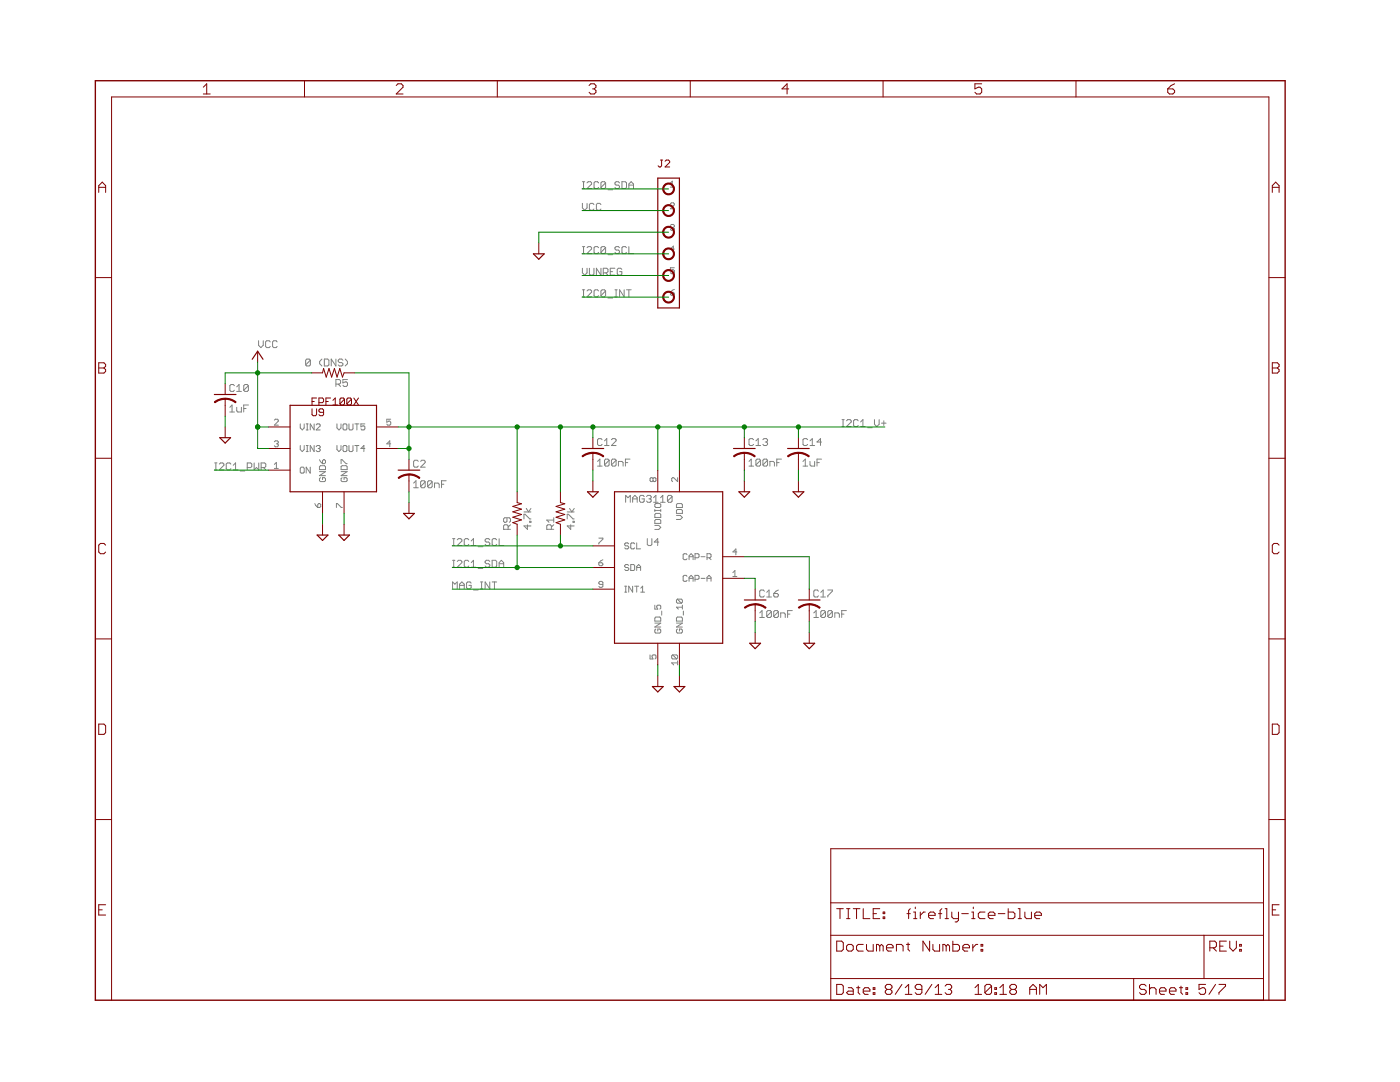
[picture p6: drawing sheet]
<svg xmlns="http://www.w3.org/2000/svg" width="279mm" height="216mm" viewBox="0 0 279 216" stroke-linecap="round" stroke-linejoin="round" font-family="sans-serif">
<g fill="none" stroke="#808080" stroke-width=".2">
<path d="M116.2 37.6h.5M116.2 36.3h.5M116.5 36.3v1.3M117.2 36.5l.2-.2h.5l.2 .2v.2l-.9 .9h.9M119.5 36.5l-.3-.2h-.4l-.2 .2v.9l.2 .2h.4l.3-.2M120.9 36.5l-.3-.2h-.4l-.3 .2v.9M120.9 36.5v.9l-.3 .2h-.4l-.3-.2M120.9 36.5l-1 .9M121.3 37.9h1M123.6 36.5l-.2-.2h-.4l-.3 .2v.2l.3 .2h.4l.2 .3v.2l-.2 .2h-.4l-.3-.2M124.1 36.3h.7l.2 .2v.9l-.2 .2h-.7zM125.5 37.6v-.9l.5-.4 .4 .4v.9"/>
<path d="M125.5 36.9h.9M133.8 36.6l.4-.4v1.1M133.8 37.3h.8M116.2 40.6v.9l.5 .5 .5-.5v-.9M116.2 53.5v.9l.5 .5 .5-.5v-.9M116.2 59.2h.5M116.2 57.8h.5M116.2 50.6h.5M116.2 49.2h.5M116.5 49.2v1.4M116.5 57.8v1.4M117.2 58.1l.2-.3h.5l.2 .3v.2l-.9 .9h.9"/>
<path d="M117.2 49.4l.2-.2h.5l.2 .2v.3l-.9 .9h.9M117.6 53.5v1.2l.3 .2h.4l.2-.2v-1.2M118.5 40.8l-.2-.2h-.4l-.3 .2v.9l.3 .3h.4l.2-.3M119.5 58.1l-.3-.3h-.4l-.2 .3v.9l.2 .2h.4l.3-.2M119.5 49.4l-.3-.2h-.4l-.2 .2v1l.2 .2h.4l.3-.2M119.9 40.8l-.2-.2h-.5l-.2 .2v.9l.2 .3h.5l.2-.3M119.9 53.5v1.4l-.9-1.4v1.4M120.4 54.4h.7l.2-.2v-.5l-.2-.2h-.7v1.4M120.9 58.1l-1 .9M120.9 58.1v.9l-.3 .2h-.4l-.3-.2M120.9 58.1l-.3-.3h-.4l-.3 .3v.9M120.9 49.4l-.3-.2h-.4l-.3 .2v1"/>
<path d="M120.9 49.4v1l-.3 .2h-.4l-.3-.2M120.9 49.4l-1 1M120.9 54.4l.4 .5M121.3 59.5h1M121.3 50.8h1M121.8 54.2h.5M122.7 59.2h.5M122.7 57.8h.5M122.7 53.5h-.9v1.4h.9M123 57.8v1.4M123.6 49.4l-.2-.2h-.4l-.3 .2v.3l.3 .2h.4l.2 .2v.3l-.2 .2h-.4l-.3-.2M124.1 53.7l-.2-.2h-.5l-.2 .2v1l.2 .2h.5l.2-.2v-.5h-.5"/>
<path d="M124.6 57.8v1.4l-.9-1.4v1.4M125 57.8h1M125 49.4l-.2-.2h-.5l-.2 .2v1l.2 .2h.5l.2-.2M125.5 49.2v1.4h.9M125.5 57.8v1.4M133.8 45l.2-.2h.4l.2 .2-.2 .4M133.8 40.7l.2-.2h.4l.2 .2v.2l-.8 .8h.8M133.8 58.3h.6l.2 .4-.2 .2h-.4l-.2-.2zM134.2 45.4h.2M134.4 45.4l.2 .2-.2 .4h-.4l-.2-.2M134.6 53.4h-.8v.6l.4-.2 .4 .2v.4l-.2 .2h-.4l-.2-.2M134.6 49.7h-.8l.6-.6v1.2"/>
<path d="M134.6 57.7l-.8 .6M46.8 77l-.3-.3h-.4l-.2 .3v.9l.2 .2h.4l.3-.2M47.2 78.1h1M47.2 77.2l.5-.5v1.4M49.6 77l-.3-.3h-.4l-.3 .3v.9M49.6 77v.9l-.3 .2h-.4l-.3-.2M49.6 77l-1 .9M51.6 68v.9l.5 .5 .4-.5v-.9M53.9 68.2l-.2-.2h-.5l-.2 .2v.9l.2 .3h.5l.2-.3M55.3 68.2l-.2-.2h-.5l-.2 .2v.9l.2 .3h.5l.2-.3M61.9 71.9l-.2-.3h-.5l-.2 .3v.9M61.9 71.9v.9l-.2 .2h-.5l-.2-.2"/>
<path d="M61.9 71.9l-.9 .9M64.2 71.6l-.4 .5v.5l.4 .4M64.7 71.6h.7l.2 .3v.9l-.2 .2h-.7zM67 71.6v1.4l-.9-1.4v1.4M67 76.6h.7l.3-.2v-.4l-.3-.3h-.7v1.4M67.5 76.6l.5 .5M68.4 71.9l-.2-.3h-.5l-.2 .3v.2l.2 .2h.5l.2 .3v.2l-.2 .2h-.5l-.2-.2M68.9 71.6l.4 .5v.5l-.4 .4M69.3 75.7h-.9v.7l.5-.2 .4 .2v.5l-.2 .2h-.4l-.3-.2M42.8 93.7h.5M42.8 92.4h.5M43.1 92.4v1.3"/>
<path d="M43.8 92.6l.2-.2h.4l.3 .2v.2l-.9 .9h.9M45.9 81.3l.4-.5v1.4M45.9 82.2h.9M46.1 92.6l-.3-.2h-.4l-.3 .2v.9l.3 .2h.4l.3-.2M46.5 92.8l.5-.4v1.3M46.5 93.7h1M47.2 81.3v.7l.3 .2h.7v-.9M47.9 94h1M48.6 81.5h.5M49.3 93.3h.7l.2-.2v-.5l-.2-.2h-.7v1.3M49.6 80.8h-1v1.4M50.7 92.4v1.3l.5-.4 .4 .4v-1.3"/>
<path d="M52.1 93.3h.7l.2-.2v-.5l-.2-.2h-.7v1.3M52.6 93.3l.4 .4M54.8 92.7l.4-.4v1.2M54.8 93.5h.7M54.8 83.8l.1-.1h.5l.1 .1v.2l-.7 .8h.7M54.8 88.2l.1-.2h.5l.1 .2-.1 .4M55.2 88.6h.2M55.4 88.6l.1 .2-.1 .4h-.5l-.1-.3M59.9 84.6v.8l.4 .4 .4-.4v-.8M59.9 88.9v.8l.4 .4 .4-.4v-.8M60.1 93.2h.4l.2 .2v.8l-.2 .2h-.4l-.2-.2v-.8zM61.1 85.8h.4"/>
<path d="M61.1 84.6h.4M61.1 90.1h.4M61.1 88.9h.4M61.3 84.6v1.2M61.3 88.9v1.2M61.9 93.2v1.2l-.8-1.2v1.2M62.7 84.6v1.2l-.8-1.2v1.2M62.7 88.9v1.2l-.8-1.2v1.2M63.1 84.8l.2-.2h.4l.2 .2v.2l-.8 .8h.8M63.1 89.1l.2-.2h.4l.2 .2-.2 .4M63.5 89.5h.2M63.7 89.5l.2 .2-.2 .4h-.4l-.2-.2"/>
<path d="M63.8 93.1l.2-.2h.7l.3 .2v.6h-1.2zM63.8 94.1h1.2l-1.2 .8h1.2M63.8 91.7l.6 .8M64 95.3l-.2 .2v.4l.2 .2h.7l.3-.2v-.4l-.3-.2h-.3v.4M64.4 91.9l.3-.2 .3 .2v.4l-.3 .2h-.3zM67.2 84.6v.8l.4 .4 .5-.4v-.8M67.2 88.9v.8l.4 .4 .5-.4v-.8M68.1 93.1l.2-.2h.8l.2 .2v.6h-1.2zM68.1 94.1h1.2l-1.2 .8h1.2M68.1 92.5v-.8h.2l.8 .8h.2M68.3 95.3l-.2 .2v.4l.2 .2h.8l.2-.2v-.4l-.2-.2h-.4v.4M68.6 84.6h.4l.2 .2v.8l-.2 .2h-.4l-.1-.2v-.8z"/>
<path d="M68.6 88.9h.4l.2 .2v.8l-.2 .2h-.4l-.1-.2v-.8zM69.6 84.6v1l.2 .2h.4l.2-.2v-1M69.6 88.9v1l.2 .2h.4l.2-.2v-1M70.8 84.6h.8M70.8 88.9h.8M71.2 84.6v1.2M71.2 88.9v1.2M72.8 84.6h-.8v.6l.4-.2 .4 .2v.4l-.2 .2h-.4l-.2-.2M72.8 89.5h-.8l.6-.6v1.2M78 83.7h-.8v.5l.4-.2 .4 .2v.4l-.2 .2h-.4l-.2-.2M78 88.6h-.8l.6-.6v1.2M82.5 96.4l.5-.5v1.4"/>
<path d="M82.5 97.3h1M83.5 92.1l-.3-.3h-.4l-.3 .3v.9l.3 .2h.4l.3-.2M83.9 92.1l.3-.3h.4l.3 .3v.2l-1 .9h1M84.9 96.2v.9l-.3 .2h-.4l-.3-.2M84.9 96.2l-.3-.3h-.4l-.3 .3v.9M84.9 96.2l-1 .9M86.3 96.2v.9l-.3 .2h-.4l-.3-.2M86.3 96.2l-.3-.3h-.4l-.3 .3v.9M86.3 96.2l-1 .9M86.7 97.3v-.9h.7l.3 .2v.7M88.1 96.6h.5M89 95.9h-.9v1.4"/>
<path d="M119.3 92.1l.4-.5v1.4M119.3 93h.9M120.2 87.7l-.3-.2h-.4l-.2 .2v1l.2 .2h.4l.3-.2M120.6 88.9h1M120.6 88l.5-.5v1.4M121.6 91.8v1l-.3 .2h-.4l-.3-.2M121.6 91.8l-.3-.2h-.4l-.3 .2v1M121.6 91.8l-1 1M122 87.7l.3-.2h.4l.3 .2v.3l-1 .9h1M123 91.8v1l-.3 .2h-.4l-.3-.2M123 91.8l-.3-.2h-.4l-.3 .2v1M123 91.8l-1 1"/>
<path d="M123.4 93v-.9h.7l.3 .2v.7M124.8 92.3h.5M125.7 91.6h-.9v1.4M126.3 99.5h.9M128.6 99.1l-.3-.3h-.4l-.3 .3v.9l.3 .2h.4l.3-.2v-.5h-.5M129 99.1l.3-.3h.4l.3 .3v.2l-.3 .2M129.5 99.5h.2M129.7 99.5l.3 .3v.2l-.3 .2h-.4l-.3-.2M130.3 95.5l.2-.2 .4 .2v.4l-.2 .2-.4-.2M130.3 95.5l-.2-.2-.4 .2v.4l.2 .2 .4-.2M130.3 95.5v.4M130.4 99.3l.5-.5v1.4"/>
<path d="M131.8 99.3l.5-.5v1.4M134.1 99.1l-.2-.3h-.5l-.2 .3v.9M134.1 99.1v.9l-.2 .2h-.5l-.2-.2M134.1 99.1l-.9 .9M135.2 95.3v.8l-.7-.8-.5 .2v.4l.2 .2M149.5 93h.9M149.5 92.1l.4-.5v1.4M150.4 87.7l-.2-.2h-.5l-.2 .2v1l.2 .2h.5l.2-.2M150.9 88.9h.9M150.9 88l.4-.5v1.4M151.8 91.8v1l-.2 .2h-.5l-.2-.2M151.8 91.8l-.2-.2h-.5l-.2 .2v1"/>
<path d="M151.8 91.8l-.9 1M152.3 87.7l.2-.2h.5l.2 .2v.3l-.2 .2M152.7 88.2h.3M153 88.2l.2 .2v.3l-.2 .2h-.5l-.2-.2M153.2 91.8v1l-.2 .2h-.5l-.2-.2M153.2 91.8l-.2-.2h-.5l-.2 .2v1M153.2 91.8l-.9 1M153.6 93v-.9h.7l.3 .2v.7M155 92.3h.5M156 91.6h-1v1.4M160.3 93h.9M160.3 92.1l.4-.5v1.4"/>
<path d="M161.2 87.7l-.2-.2h-.5l-.2 .2v1l.2 .2h.5l.2-.2M161.6 92.1v.7l.3 .2h.7v-.9M161.6 88.9h1M161.6 88l.5-.5v1.4M163 92.3h.5M164 91.6h-1v1.4M164 88.2h-1l.7-.7v1.4M168 85.1h.5M168 83.7h.5M168.3 83.7v1.4M169 84l.2-.3h.5l.2 .3v.2l-.9 .9h.9M171.3 84l-.3-.3h-.4l-.3 .3v.9l.3 .2h.4l.3-.2"/>
<path d="M171.7 85.1h1M171.7 84.2l.5-.5v1.4M173.1 85.3h1M174.5 83.7v1l.5 .4 .5-.4v-1M175.9 84.4h.9M176.4 84v.9M62.8 100.5l.6 .8M63.4 100.7l.4-.2 .2 .2v.4l-.2 .2h-.4zM67.1 101.3v-.8h.2l.8 .8h.2M90.3 108.9h.5M90.3 107.5h.5M90.3 113.2h.5"/>
<path d="M90.3 111.8h.5M90.3 117.5v-1.4l.5 .5 .4-.5v1.4M90.6 107.5v1.4M90.6 111.8v1.4M91.2 107.7l.3-.2h.4l.3 .2v.2l-1 1h1M91.2 112l.3-.2h.4l.3 .2v.3l-1 .9h1M91.7 117.5v-.9l.5-.5 .4 .5v.9M91.7 116.8h.9M93.6 107.7l-.3-.2h-.4l-.3 .2v.9l.3 .3h.4l.3-.3M93.6 112l-.3-.2h-.4l-.3 .2v.9l.3 .3h.4l.3-.3M94 116.4l-.2-.3h-.5l-.2 .3v.9l.2 .2h.5l.2-.2v-.5h-.4M94 108.9h1"/>
<path d="M94 107.9l.5-.4v1.4M94 112.3l.5-.5v1.4M94 113.2h1M94.5 117.7h.9M95.4 109.1h1M95.4 113.4h1M95.9 116.1h.5M95.9 117.5h.5M96.1 116.1v1.4M97.7 107.7l-.2-.2h-.5l-.2 .2v.2l.2 .3h.5l.2 .2v.2l-.2 .3h-.5l-.2-.3M97.7 112l-.2-.2h-.5l-.2 .2v.3l.2 .2h.5l.2 .2v.2l-.2 .3h-.5l-.2-.3M97.7 116.1v1.4l-.9-1.4v1.4"/>
<path d="M98.2 111.8h.7l.2 .2v.9l-.2 .3h-.7zM98.2 116.1h.9M98.7 116.1v1.4M99.1 107.7l-.2-.2h-.5l-.2 .2v.9l.2 .3h.5l.2-.3M99.6 107.5v1.4h.9M99.6 113.2v-.9l.5-.5 .4 .5v.9M99.6 112.5h.9M101.2 103.3v.7l-.3 .2h-.2l-.2-.2v-.5l.2-.2h.9l.3 .2v.5l-.3 .2M101.4 105.6v-.7l-.2-.2h-.5l-.2 .2v.7h1.4M101.9 104.7l-.5 .5M104.6 103.5v-.9h.2l.9 .9h.3M104.6 102.2h1.4"/>
<path d="M105 101.5l.5 .7 .5-.7M105.3 104.7v.9l-.7-.7h1.4M105.7 104h.3v.2h-.3zM110 105.6v-.7l-.2-.2h-.5l-.2 .2v.7h1.4M110.5 104.7l-.5 .5M110.5 103.8h-1.4l.5 .4M110.5 103.3v.9M113.2 103.5v-.9h.2l1 .9h.2M113.2 102.2h1.4M113.7 101.5l.4 .7 .5-.7M113.9 104.7v.9l-.7-.7h1.4M114.4 104h.2v.2h-.2z"/>
<path d="M119.5 107.4h.8v.2l-.8 .8v.2M119.5 112.3h.6l.2 .4-.2 .2h-.4l-.2-.2zM120.3 116.6h-.6l-.2-.2 .2-.4h.4l.2 .2v.8l-.2 .2h-.4l-.2-.2M120.3 111.7l-.8 .6M124.7 118.2h.4M124.7 117h.4M124.9 100.2v-1.4l.4 .5 .5-.5v1.4M124.9 117v1.2M125.5 108.5l-.2-.2h-.4l-.2 .2 .2 .4h.4l.2 .2-.2 .4h-.4l-.2-.2M125.5 112.8l-.2-.2h-.4l-.2 .2 .2 .4h.4l.2 .2-.2 .4h-.4l-.2-.2M125.9 112.6h.6l.2 .2v.8l-.2 .2h-.6zM126.3 100.2v-.9l.4-.5 .5 .5v.9"/>
<path d="M126.3 117v1.2l-.8-1.2v1.2M126.7 117h.8M126.7 108.5l-.2-.2h-.4l-.2 .2v.8l.2 .2h.4l.2-.2M127.1 108.3v1.2h.7M127.1 113.8v-.7l.4-.5 .3 .5v.7M127.1 117v1.2M127.1 113.2h.7M127.9 118.2h.8M127.9 117.4l.3-.4v1.2M129.2 107.5v1.1l.2 .3h.5l.2-.3v-1.1M130.4 100.2h.9M130.7 104.8h.8l.4 .4-.4 .4h-.8"/>
<path d="M130.7 100.7l.2-.2h.8l.2 .2v.4l-.2 .2h-.8l-.2-.2zM130.7 101.7v.4M130.7 101.9h1.2M130.9 102.4h.8l.2 .3v.6h-1.2v-.6zM130.9 103.7h.8l.2 .1v.6h-1.2v-.6zM131.5 108.2h-.9l.7-.7v1.4M131.8 100.2h.9M131.9 101.7v.4M135 100.7l.2-.2h.8l.2 .2v.6h-1.2zM135 102.8h.8l.4 .5-.4 .4h-.8M135.2 101.7h.8l.2 .2v.5h-1.2v-.5zM135.2 119.5l-.2 .3v.4l.2 .2h.8"/>
<path d="M135.2 119.5h.8l.2 .3v.4l-.2 .2M135.2 119.5l.8 .9M137.1 115l-.2-.2h-.4l-.2 .2v.8l.2 .2h.4l.2-.2M137.1 110.7l-.2-.2h-.4l-.2 .2v.8l.2 .2h.4l.2-.2M137.5 111.7v-.8l.4-.4 .4 .4v.8M137.5 116v-.8l.4-.4 .4 .4v.8M137.5 115.4h.8M137.5 111.1h.8M138.7 115.6h.6l.2-.2v-.4l-.2-.2h-.6v1.2M138.7 111.3h.6l.2-.2v-.4l-.2-.2h-.6v1.2M139.9 115.4h.8M139.9 111.1h.8"/>
<path d="M141.1 115.4h.8M141.1 111.3h.6l.2-.2v-.4l-.2-.2h-.6v1.2M141.1 116v-.8l.4-.4 .4 .4v.8M141.5 111.3l.4 .4M146.3 114.3l.4-.4v1.1M146.3 115h.8M147.1 110.1h-.8l.6-.6v1.2M152.5 118l-.2-.3h-.5l-.2 .3v.9l.2 .2h.5l.2-.2M153 119.1h.9M153 118.2l.5-.5v1.4M154.4 118.4h.7l.2 .3v.2l-.2 .2h-.5l-.2-.2zM155.3 117.7l-.9 .7"/>
<path d="M163.3 118l-.2-.3h-.5l-.2 .3v.9l.2 .2h.5l.2-.2M163.8 119.1h.9M163.8 118.2l.5-.5v1.4M165.2 117.7h.9v.3l-.9 .9v.2M129.7 130.7v.8h.6l-.2-.4 .2-.4h.4l.2 .2v.4l-.2 .2M130.7 120.8v.7h.6l-.2-.3 .2-.4h.4l.2 .1v.4l-.2 .2M130.7 124.3h1.2l-1.2 .8h1.2M130.9 125.5l-.2 .2v.4l.2 .2h.8l.2-.2v-.4l-.2-.2h-.4v.4M130.9 123.1h.8l.2 .2v.6h-1.2v-.6zM132.1 121.9v.8M134.2 130.7l-.2 .2v.4l.2 .2h.8M134.2 130.7h.8l.2 .2v.4l-.2 .2"/>
<path d="M134.2 130.7l.8 .8M135 124.3h1.2l-1.2 .8h1.2M135.2 125.5l-.2 .2v.4l.2 .2h.8l.2-.2v-.4l-.2-.2h-.4v.4M135.2 123.1h.8l.2 .2v.6h-1.2v-.6zM135.2 132.3h-1.2l.5 .4M135.2 131.9v.8M136.2 120.8v.7M136.2 121.2h-1.2l.4 .3M136.4 121.9v.8M151.6 122.3l.5-.5v1.4M151.6 123.2h.9M153.9 122.1v.9l-.2 .2h-.5l-.2-.2"/>
<path d="M153.9 122.1l-.2-.3h-.5l-.2 .3v.9M153.9 122.1l-.9 .9M155.3 122.1l-.2-.3h-.5l-.2 .3v.9M155.3 122.1v.9l-.2 .2h-.5l-.2-.2M155.3 122.1l-.9 .9M155.8 123.2v-.9h.7l.2 .2v.7M157.2 122.5h.4M158.1 121.8h-.9v1.4M162.4 123.2h.9M162.4 122.3l.5-.5v1.4M164.7 122.1v.9l-.2 .2h-.5l-.2-.2M164.7 122.1l-.2-.3h-.5l-.2 .3v.9"/>
<path d="M164.7 122.1l-.9 .9M166.1 122.1v.9l-.2 .2h-.5l-.2-.2M166.1 122.1l-.2-.3h-.5l-.2 .3v.9M166.1 122.1l-.9 .9M166.6 123.2v-.9h.7l.2 .2v.7M168 122.5h.4M168.9 121.8h-.9v1.4"/>
</g>
<path d="M19 16.1h237.5v183.5h-237.5z" fill="none" stroke="#800000" stroke-width=".28"/>
<g fill="none" stroke="#800000" stroke-width=".2">
<path d="M40.6 17.4l.7-.7v2.1M40.6 18.8h1.4M60.8 16.1v3.2M79.1 17.1l.3-.4h.7l.3 .4v.3l-1.3 1.4h1.3M99.3 16.1v3.2M117.6 17.1l.3-.4h.7l.3 .4v.3l-.3 .3M118.3 17.7h.3M118.6 17.7l.3 .4v.3l-.3 .4h-.7l-.3-.4M137.8 16.1v3.2M157.4 17.7h-1.3l1-1v2.1M176.2 16.1v3.2M195.9 16.7h-1.3v1l.6-.3h.4l.3 .3v.7l-.3 .4h-.7l-.3-.4"/>
<path d="M214.7 16.1v3.2M233 17.7h1.1l.3 .4v.3l-.3 .4h-.7l-.4-.4zM234.4 16.7l-.7 .4-.7 .6M19.7 38.4v-1.4l.7-.7 .7 .7v1.4M19.7 37.4h1.4M131.8 31.9h.4M132 31.9v1.2l-.2 .2h-.2l-.3-.2M132.7 32.2l.3-.3h.4l.2 .3v.2l-.9 .9h.9M253.9 37.4h1.4M253.9 38.4v-1.4l.7-.7 .7 .7v1.4M19 55.4h3.3M107.5 48.5v2.2"/>
<path d="M253.2 55.4h3.3M19.7 72.4h1l.4 .3v.4l-.4 .3 .4 .4v.3l-.4 .3h-1zM19.7 73.4h1M44.9 76.6v2.1M44.9 79.6v3.4M51.4 70.1v2.1M62.2 74.4h2.2l.2-.9 .5 1.7 .6-1.7 .5 1.7 .5-1.7 .6 1.7 .5-1.7 .5 1.7 .4-.8h2.1M63.2 79.4h-.9v1.4M66 79.4h-1v1.4M66.4 79.9l.5-.5v1.4M68.7 79.7l-.2-.3h-.4l-.3 .3v.9M68.7 79.7v.9l-.2 .2h-.4l-.3-.2"/>
<path d="M68.7 79.7l-.9 .9M70.1 79.7l-.2-.3h-.5l-.2 .3v.9M70.1 79.7v.9l-.2 .2h-.5l-.2-.2M70.1 79.7l-.9 .9M70.6 79.4l.9 1.4M71.5 79.4l-.9 1.4M253.9 72.4h1l.4 .3v.4l-.4 .3 .4 .4v.3l-.4 .3h-1zM253.9 73.4h1M19 91.4h3.3M44.9 85.2v2.1M53.6 93.8h4.3M53.6 85.2h4.3"/>
<path d="M53.6 89.5h4.3M62.3 81.6v1.1l.2 .3h.4l.3-.3v-1.1M62.3 80.1h.4M63.6 80.3h.7l.3-.2v-.4l-.3-.3h-.7v1.4M64.4 98.1v4.3M64.6 82.3h-.7l-.3-.3v-.2l.3-.2h.4l.3 .2v.9l-.3 .3h-.4l-.3-.3M65 80.1h.5M66.4 80.8h1M68.7 98.1v4.3M75.1 85.2h4.4M75.1 89.5h4.4M81.6 91.7v2.1"/>
<path d="M81.6 94.7v3.4M103.2 98.1v2.2l.9 .2-1.8 .5 1.8 .6-1.8 .5 1.8 .6-1.8 .5 1.8 .5-1.8 .6 .9 .3v2.2M111.8 98.1v2.2l.9 .2-1.7 .5 1.7 .6-1.7 .5 1.7 .6-1.7 .5 1.7 .5-1.7 .6 .8 .3v2.2M118.3 87.3v2.2M118.3 90.4v3.4M118.3 96v2.1M131.3 93.8v4.3M135.6 93.8v4.3M148.5 87.3v2.2M148.5 90.4v3.4M148.5 96v2.1M159.3 87.3v2.2"/>
<path d="M159.3 90.4v3.4M159.3 96v2.1M253.2 91.4h3.3M21.1 108.8l-.4-.4h-.7l-.3 .4v1.4l.3 .3h.7l.4-.3M64.4 104.6v2.2M68.7 104.6v2.2M81.6 100.3v2.1M118.3 117.6h4.3M118.3 108.9h4.3M118.3 113.2h4.3M144.2 115.4h4.3M144.2 111.1h4.3"/>
<path d="M150.7 117.6v2.1M161.5 117.6v2.1M255.3 108.8l-.4-.4h-.6l-.4 .4v1.4l.4 .3h.6l.4-.3M19 127.5h3.3M131.3 128.4v4.3M131.3 134.8v2.2M135.6 128.4v4.3M135.6 134.8v2.2M150.7 120.6v3.4M150.7 126.2v2.2M161.5 120.6v3.4M161.5 126.2v2.2"/>
<path d="M253.2 127.5h3.3M19.7 144.5h1l.4 .3v1.4l-.4 .3h-1zM253.9 144.5h1l.4 .3v1.4l-.4 .3h-1zM19 163.5h3.3M165.8 169.4h86.4v30.2h-86.4zM253.2 163.5h3.3M19.7 181.5h.7M21.1 180.5h-1.4v2.1h1.4M22.3 199.6v-180.3h230.9v180.3M165.8 186.6h86.4M165.8 195.3h86.4M165.8 180.1h86.4"/>
<path d="M167 187.8h1l.3 .3v1.3l-.3 .4h-1zM167 196.4h1l.3 .4v1.3l-.3 .3h-1zM167 181.3h1.3M167.6 181.3v2M169 188.8l.3-.4h.6l.4 .4v.6l-.4 .4h-.6l-.3-.4zM169 181.3h.6M169 183.3h.6M169.3 197.1h.6l.4 .3v1h-1l-.3-.3 .3-.3h1M169.3 181.3v2M170.3 181.3h1.3M170.9 197.1h.7M170.9 181.3v2"/>
<path d="M171.3 196.8v1.3l.3 .3M172.3 197.8h1.3v-.4l-.3-.3h-.7l-.3 .3v.7l.3 .3h.7M172.3 181.3v2h1.3M172.3 188.4h-1l-.4 .4v.6l.4 .4h1M172.9 188.4v1l.4 .4h1v-1.4M174.3 198.1h.3v.3h-.3zM174.3 197.1h.3v.3h-.3zM174.3 182.3h.6M175.6 181.3h-1.3v2h1.3M175.6 188.8l-.3-.4h-.4v1.4M175.6 188.8l.3-.4 .4 .4v1M175.6 188.8v1"/>
<path d="M176.3 183h.3v.3h-.3zM176.3 182h.3v.3h-.3zM176.9 189.1h1.3v-.3l-.3-.4h-.7l-.3 .4v.6l.3 .4h.7M177 197.4l-.3 .4v.3l.3 .3h.7l.3-.3v-.3l-.3-.4M177 197.4l-.3-.3v-.3l.3-.4h.7l.3 .4v.3l-.3 .3M177 197.4h.7M178.9 189.8v-1.4h1l.3 .4v1M180 196.4l-1.3 2M180.7 198.4h1.3M180.7 197.1l.6-.7v2M180.9 188.4h.6M181 182.3h.7"/>
<path d="M181.2 188.1v1.3l.3 .4M181.7 181.3l-.4 .4v1.6M182.3 182h.4v1.3M182.3 183.3h.7M182.7 181v.3M183.7 182v1.3M184 197.4h-1l-.4-.3v-.3l.4-.4h.6l.4 .4v1.3l-.4 .3h-.6l-.4-.3M184.7 182h-.4l-.6 .6M185.3 182.6h1.3v-.3l-.3-.3h-.6l-.4 .3v.7l.4 .3h.6M185.5 187.8v2l-1.3-2v2M186 196.4l-1.4 2M186.2 188.4v1l.3 .4h1v-1.4"/>
<path d="M186.6 198.4h1.4M186.6 197.1l.7-.7v2M187.3 182.3h.7M188 181.3l-.4 .4v1.6M188.6 196.8l.4-.4h.6l.3 .4v.3l-.3 .3M188.6 181.3h.4v2M188.6 183.3h.7M188.8 188.8l-.3-.4h-.3v1.4M188.8 188.8v1M188.8 188.8l.4-.4 .3 .4v1M189.3 197.4h.3M189.6 197.4l.3 .4v.3l-.3 .3h-.6l-.4-.3"/>
<path d="M189.9 182v1l.4 .3h1M190.2 187.8v2h1l.3-.4v-.6l-.3-.4h-1M191.3 182v1.6l-.4 .4h-.3M191.9 182.3h1.4M192.2 189.1h1.3v-.3l-.4-.4h-.6l-.3 .4v.6l.3 .4h.6M193.9 183.3h.7M193.9 182h.3v1.3M194.1 188.4v1.4M194.2 181v.3M194.6 198.4h1.3M194.6 197.1l.6-.7v2M195.1 188.4h-.3l-.7 .7"/>
<path d="M195.8 189.4h.3v.4h-.3zM195.8 188.4h.3v.4h-.3zM196.6 182h-1l-.4 .3v.7l.4 .3h1M197.2 182.6h1.4v-.3l-.4-.3h-.6l-.4 .3v.7l.4 .3h.6M197.9 196.8v1.3l-.4 .3h-.6l-.3-.3M197.9 196.8l-.4-.4h-.6l-.3 .4v1.3M197.9 196.8l-1.3 1.3M198.5 198.1h.4v.3h-.4zM198.5 197.1h.4v.3h-.4zM199.2 182.3h1.4M199.5 198.4h1.4M199.5 197.1l.7-.7v2"/>
<path d="M201.2 181.3v2h1l.3-.3v-.7l-.3-.3h-1M201.9 197.4l-.4 .4v.3l.4 .3h.6l.4-.3v-.3l-.4-.4M201.9 197.4l-.4-.3v-.3l.4-.4h.6l.4 .4v.3l-.4 .3M201.9 197.4h.6M203.2 181.3h.3v2M203.2 183.3h.7M204.5 182v1l.4 .3h.9v-1.3M205.5 197.4h1.3M205.5 198.4v-1.3l.7-.7 .6 .7v1.3M206.5 182.6h1.3v-.3l-.3-.3h-.7l-.3 .3v.7l.3 .3h.7M207.5 198.4v-2l.7 .7 .6-.7v2M226.3 195.3v4.3"/>
<path d="M228.7 196.8l-.3-.4h-.6l-.4 .4v.3l.4 .3h.6l.3 .4v.3l-.3 .3h-.6l-.4-.3M229.4 197.4l.3-.3h.7l.3 .3v1M229.4 196.4v2M231.4 197.8h1.3v-.4l-.3-.3h-.7l-.3 .3v.7l.3 .3h.7M233.4 197.8h1.3v-.4l-.3-.3h-.7l-.3 .3v.7l.3 .3h.7M235.4 197.1h.6M235.7 196.8v1.3l.3 .3M236.7 198.1h.3v.3h-.3zM236.7 197.1h.3v.3h-.3zM240.3 186.6v8.7M240.6 196.4h-1.3v1l.6-.3h.4l.3 .3v.7l-.3 .3h-.7l-.3-.3M241.4 189.1h1l.4-.3v-.7l-.4-.3h-1v2"/>
<path d="M242.1 189.1l.7 .7M242.6 196.4l-1.3 2M243.3 196.4h1.3v.4l-1.3 1.3v.3M243.4 188.8h.7M244.8 187.8h-1.4v2h1.4M245.4 187.8v1.3l.7 .7 .6-.7v-1.3M247.4 189.4h.3v.4h-.3zM247.4 188.4h.3v.4h-.3zM253.9 181.5h.7M255.3 180.5h-1.4v2.1h1.4"/>
</g>
<g fill="none" stroke="#800000" stroke-width=".23">
<path d="M131.3 35.5h4.3v25.9h-4.3zM106.4 50.7h2.2l-1.1 1zM42.8 78.7h4.3M50.3 71.7l1.1-1.6 1.1 1.6M43.9 87.3h2.1l-1.1 1.1zM57.9 80.9h17.2v17.2h-17.2zM79.5 93.8h4.3M116.2 89.5h4.3M117.2 98.1h2.2l-1.1 1.1zM122.6 98.1h21.6v30.3h-21.6zM146.4 89.5h4.3M147.5 98.1h2.1l-1.1 1.1z"/>
<path d="M157.2 89.5h4.3M158.3 98.1h2.1l-1.1 1.1zM63.3 106.8h2.1l-1 1zM67.6 106.8h2.1l-1 1zM80.5 102.4h2.2l-1.1 1.1zM148.5 119.7h4.4M159.3 119.7h4.4M130.2 137h2.2l-1.1 1.1zM134.5 137h2.2l-1.1 1.1zM149.6 128.4h2.2l-1.1 1zM160.4 128.4h2.2l-1.1 1z"/>
</g>
<g fill="#800000" stroke="#800000" stroke-width=".2">
<path d="M81.6 94.6l1.2 .1 1 .6-.1 .2-1.2-.6-.9-.1z" fill-rule="evenodd"/>
<path d="M79.5 95.3l1-.5 1.1-.2v.2l-1.3 .2-.7 .5z" fill-rule="evenodd"/>
<path d="M44.9 79.5l1.2 .1 1 .6-.1 .2-1.2-.6-.9-.1z" fill-rule="evenodd"/>
<path d="M42.8 80.2l1-.5 1.1-.2v.2l-1.3 .2-.7 .5z" fill-rule="evenodd"/>
<path d="M118.3 90.3l1.2 .1 1 .6-.1 .2-1.2-.6-.9-.1z" fill-rule="evenodd"/>
<path d="M116.2 91l1-.6 1.1-.1v.2l-1.2 .2-.8 .5z" fill-rule="evenodd"/>
<path d="M148.5 90.3l1.2 .1 1 .6-.1 .2-1.2-.6-.9-.1z" fill-rule="evenodd"/>
<path d="M146.4 91l1-.6 1.1-.1v.2l-1.2 .2-.8 .5z" fill-rule="evenodd"/>
<path d="M159.3 90.3l1.2 .1 1 .6-.1 .2-1.2-.6-.9-.1z" fill-rule="evenodd"/>
<path d="M157.2 91l1-.6 1.1-.1v.2l-1.2 .2-.8 .5z" fill-rule="evenodd"/>
<path d="M150.7 120.5l1.1 .1 1.1 .6-.2 .2-.7-.5-1.3-.2z" fill-rule="evenodd"/>
<path d="M148.5 121.2l1.1-.6 1.1-.1v.2l-.9 .1-1.1 .6z" fill-rule="evenodd"/>
<path d="M161.5 120.5l1.1 .1 1.1 .6-.2 .2-1.1-.6-.9-.1z" fill-rule="evenodd"/>
<path d="M159.3 121.2l1.1-.6 1.1-.1v.2l-.9 .1-1.1 .6z" fill-rule="evenodd"/>
<path d="M132.6 36.8a1.18 1.18 0 0 1 1.9 .3 1.18 1.18 0 0 1-.8 1.7 1.18 1.18 0 0 1-1.5-1.1h.3a.97 .97 0 0 1 1.3-.9 .97 .97 0 0 1 .3 1.6 .97 .97 0 0 1-1.6-.4v-.3h-.3z" fill-rule="evenodd"/>
<path d="M132.6 41.1a1.18 1.18 0 0 1 1.9 .4 1.18 1.18 0 0 1-.8 1.7 1.18 1.18 0 0 1-1.5-1.2h.3a.97 .97 0 0 1 1.3-.9 .97 .97 0 0 1 .3 1.6 .97 .97 0 0 1-1.6-.4v-.3h-.3z" fill-rule="evenodd"/>
<path d="M132.6 45.5a1.18 1.18 0 0 1 1.9 .3 1.18 1.18 0 0 1-.8 1.7 1.18 1.18 0 0 1-1.5-1.2h.3a.97 .97 0 0 1 1.3-.9 .97 .97 0 0 1 .3 1.6 .97 .97 0 0 1-1.6-.4v-.3h-.3z" fill-rule="evenodd"/>
<path d="M132.6 49.8a1.18 1.18 0 0 1 1.9 .3 1.18 1.18 0 0 1-.8 1.7 1.18 1.18 0 0 1-1.5-1.1h.3a.97 .97 0 0 1 1.3-1 .97 .97 0 0 1 .3 1.6 .97 .97 0 0 1-1.6-.4v-.2h-.3z" fill-rule="evenodd"/>
<path d="M132.6 54.1a1.18 1.18 0 0 1 1.9 .3 1.18 1.18 0 0 1-.8 1.7 1.18 1.18 0 0 1-1.5-1.1h.3a.97 .97 0 0 1 1.3-.9 .97 .97 0 0 1 .3 1.6 .97 .97 0 0 1-1.6-.5v-.2h-.3z" fill-rule="evenodd"/>
<path d="M132.6 58.4a1.18 1.18 0 0 1 1.9 .3 1.18 1.18 0 0 1-.8 1.7 1.18 1.18 0 0 1-1.5-1.1h.3a.97 .97 0 0 1 1.3-.9 .97 .97 0 0 1 .3 1.6 .97 .97 0 0 1-1.6-.5v-.2h-.3z" fill-rule="evenodd"/>
</g>
<g fill="none" stroke="#008000" stroke-width=".2">
<path d="M116.2 37.7h17.2M116.2 42h17.2M116.2 59.3h17.2M116.2 50.7h17.2M116.2 55h17.2M133.4 46.3h-25.9v2.2M51.4 72.2v17.3h2.2M62.2 74.4h-17.3v2.2M70.8 74.4h10.8v17.3M42.8 93.8h10.8M44.9 83v2.2M51.4 85.2h2.2"/>
<path d="M79.5 89.5h2.1M79.5 85.2h97.1M81.6 98.1v2.2M103.2 85.2v12.9M111.8 85.2v12.9M118.3 85.2v2.1M118.3 93.8v2.2M131.3 85.2v8.6M135.6 85.2v8.6M148.5 85.2v2.1M148.5 93.8v2.2M159.3 85.2v2.1"/>
<path d="M159.3 93.8v2.2M64.4 102.4v2.2M68.7 102.4v2.2M90.3 108.9h28M90.3 113.2h28M90.3 117.6h28M103.2 106.8v6.4M111.8 106.8v2.1M148.5 115.4h2.2v2.2M148.5 111.1h13v6.5M131.3 132.7v2.1M135.6 132.7v2.1"/>
<path d="M150.7 124v2.2M161.5 124v2.2"/>
</g>
<g fill="#008000" stroke="#008000" stroke-width=".2">
<circle cx="81.6" cy="85.2" r=".42"/>
<circle cx="81.6" cy="89.5" r=".42"/>
<circle cx="111.8" cy="85.2" r=".42"/>
<circle cx="103.2" cy="85.2" r=".42"/>
<circle cx="118.3" cy="85.2" r=".42"/>
<circle cx="131.3" cy="85.2" r=".42"/>
<circle cx="135.6" cy="85.2" r=".42"/>
<circle cx="148.5" cy="85.2" r=".42"/>
<circle cx="159.3" cy="85.2" r=".42"/>
<circle cx="51.4" cy="85.2" r=".42"/>
<circle cx="51.4" cy="74.4" r=".42"/>
<circle cx="111.8" cy="108.9" r=".42"/>
<circle cx="103.2" cy="113.2" r=".42"/>
</g>
</svg>
